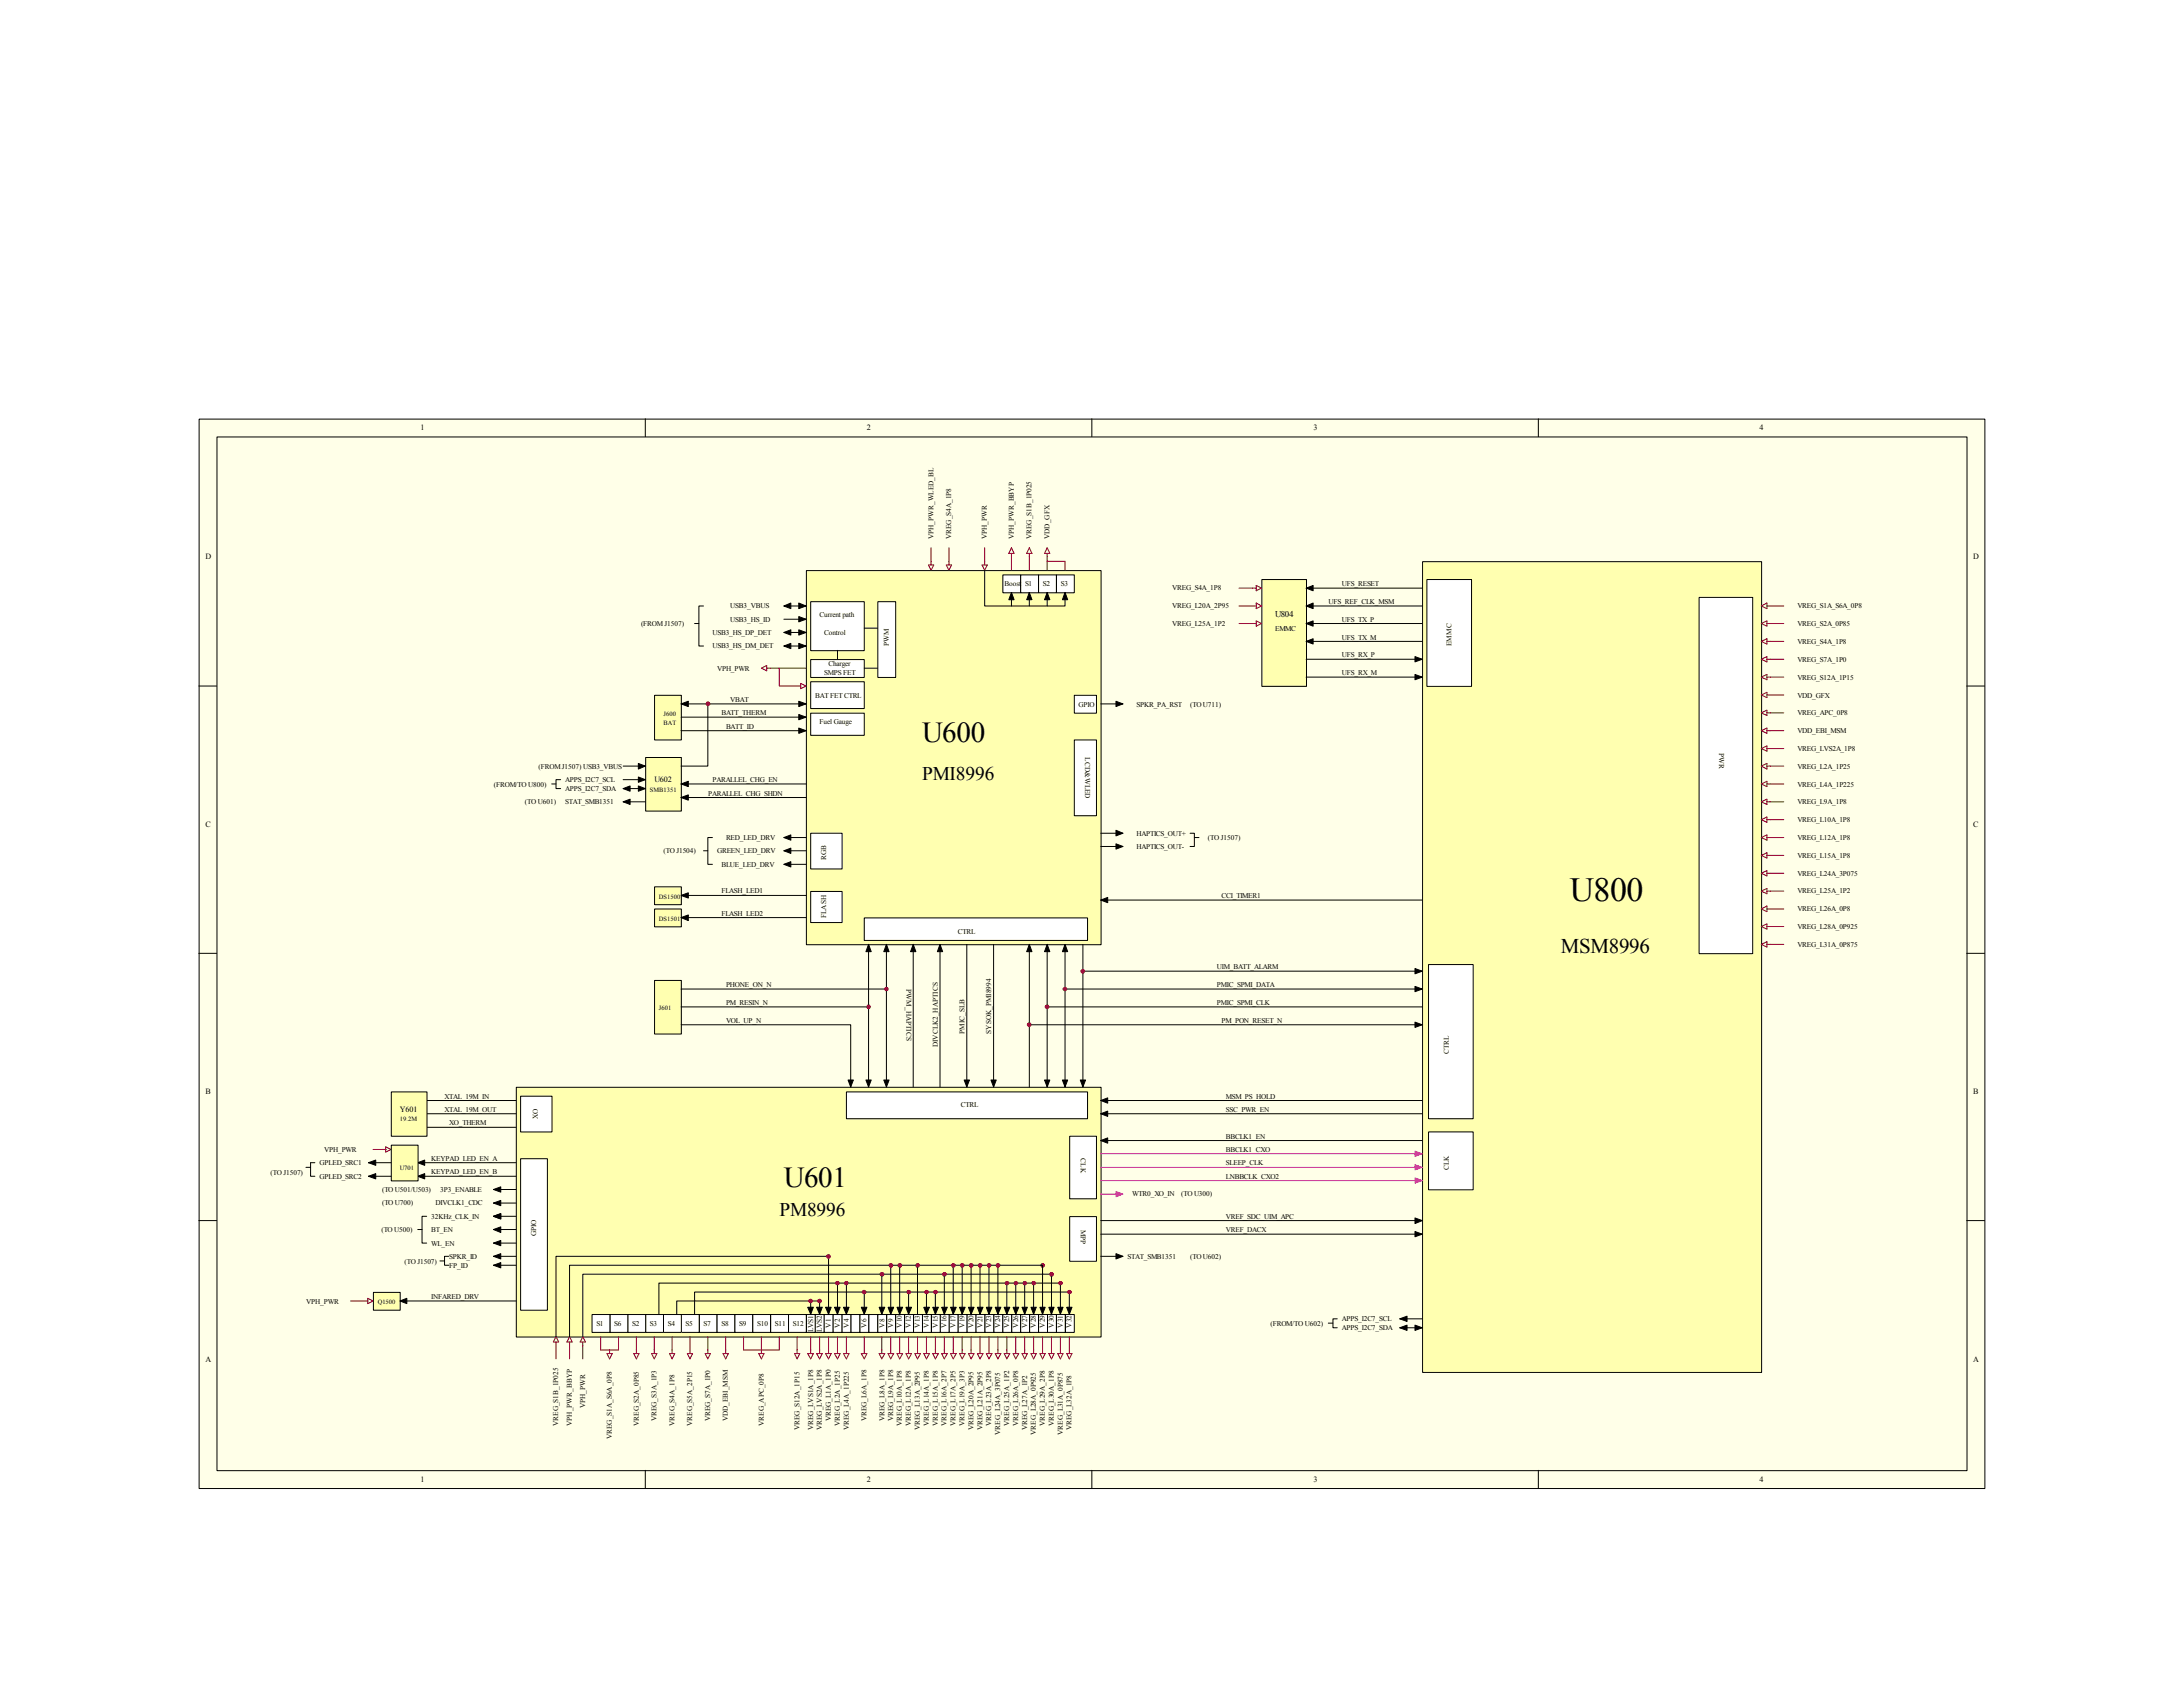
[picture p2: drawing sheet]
<svg xmlns="http://www.w3.org/2000/svg" width="279mm" height="216mm" viewBox="0 0 279 216" stroke-linecap="round" stroke-linejoin="round" font-family="sans-serif">
<defs><g id="words">
<text font-size="4.3" x="200.9" y="115.3">U800</text>
<g font-size="3.7">
<text x="118" y="94.9">U600</text>
<text x="100.3" y="151.9">U601</text>
</g>
<text font-size="2.7" x="199.8" y="122">MSM8996</text>
<g font-size="2.5">
<text x="118" y="99.8">PMI8996</text>
<text x="99.8" y="155.7">PM8996</text>
</g>
<text font-size="1.1" x="163.2" y="79">U804</text>
<g font-size="1">
<text x="53.8" y="55.1">1</text>
<text x="111" y="55.1">2</text>
<text x="168.1" y="55.1">3</text>
<text x="225.2" y="55.1">4</text>
<text x="26.3" y="71.6">D</text>
<text x="252.6" y="71.6">D</text>
<text x="83.8" y="100.1">U602</text>
<text x="26.3" y="105.8">C</text>
<text x="252.6" y="105.8">C</text>
<text x="26.3" y="140">B</text>
<text x="51.2" y="142.3">Y601</text>
<text x="252.6" y="140">B</text>
<text x="26.3" y="174.2">A</text>
<text x="252.6" y="174.2">A</text>
<text x="53.8" y="189.7">1</text>
<text x="111" y="189.7">2</text>
<text x="168.1" y="189.7">3</text>
<text x="225.2" y="189.7">4</text>
</g>
<g font-size=".9">
<text x="119.5" y="69" transform="rotate(-90 119.5 69)">VPH_PWR_WLED_BL</text>
<text x="121.8" y="69" transform="rotate(-90 121.8 69)">VREG_S4A_1P8</text>
<text x="126.3" y="69" transform="rotate(-90 126.3 69)">VPH_PWR</text>
<text x="129.8" y="69" transform="rotate(-90 129.8 69)">VPH_PWR_BBYP</text>
<text x="132" y="69" transform="rotate(-90 132 69)">VREG_S1B_1P025</text>
<text x="134.3" y="69" transform="rotate(-90 134.3 69)">VDD_GFX</text>
<text x="93.5" y="77.9">USB3_VBUS</text>
<text x="128.6" y="75">Boost</text>
<text x="131.2" y="75">S1</text>
<text x="133.5" y="75">S2</text>
<text x="135.8" y="75">S3</text>
<text x="150" y="75.6">VREG_S4A_1P8</text>
<text x="150" y="77.9">VREG_L20A_2P95</text>
<text x="170.1" y="77.3">UFS_REF_CLK_MSM</text>
<text x="171.7" y="75">UFS_RESET</text>
<text x="230" y="77.9">VREG_S1A_S6A_0P8</text>
<text x="82" y="80.1">(FROM J1507)</text>
<text x="91.2" y="81.3">USB3_HS_DP_DET</text>
<text x="91.2" y="83">USB3_HS_DM_DET</text>
<text x="93.5" y="79.6">USB3_HS_ID</text>
<text x="104.9" y="79">Current path</text>
<text x="105.5" y="81.3">Control</text>
<text x="113.7" y="82.7" transform="rotate(-90 113.7 82.7)">PWM</text>
<text x="150" y="80.1">VREG_L25A_1P2</text>
<text x="163.2" y="80.7">EMMC</text>
<text x="171.7" y="79.6">UFS_TX_P</text>
<text x="171.7" y="81.9">UFS_TX_M</text>
<text x="185.8" y="82.7" transform="rotate(-90 185.8 82.7)">EMMC</text>
<text x="230" y="80.1">VREG_S2A_0P85</text>
<text x="230" y="82.4">VREG_S4A_1P8</text>
<text x="91.8" y="85.9">VPH_PWR</text>
<text x="93.5" y="89.8">VBAT</text>
<text x="104.4" y="89.3">BAT FET CTRL</text>
<text x="105.5" y="86.4">SMPS FET</text>
<text x="106" y="85.3">Charger</text>
<text x="171.7" y="84.1">UFS_RX_P</text>
<text x="171.7" y="86.4">UFS_RX_M</text>
<text x="230" y="84.7">VREG_S7A_1P0</text>
<text x="230" y="89.3">VDD_GFX</text>
<text x="230" y="87">VREG_S12A_1P15</text>
<text x="92.3" y="91.6">BATT_THERM</text>
<text x="92.9" y="93.3">BATT_ID</text>
<text x="104.9" y="92.7">Fuel Gauge</text>
<text x="138" y="90.4">GPIO</text>
<text x="145.5" y="90.4">SPKR_PA_RST</text>
<text x="152.3" y="90.4">(TO U711)</text>
<text x="230" y="91.6">VREG_APC_0P8</text>
<text x="230" y="93.8">VDD_EBI_MSM</text>
<text x="63.2" y="100.7">(FROM/TO U800)</text>
<text x="68.9" y="98.4">(FROM J1507) USB3_VBUS</text>
<text x="72.3" y="100.1">APPS_I2C7_SCL</text>
<text x="72.3" y="101.3">APPS_I2C7_SDA</text>
<text x="90.6" y="101.8">PARALLEL_CHG_SHDN</text>
<text x="91.2" y="100.1">PARALLEL_CHG_EN</text>
<text x="138.9" y="96.9" transform="rotate(90 138.9 96.9)">LCD&amp;WLED</text>
<text x="220" y="96.4" transform="rotate(90 220 96.4)">PWR</text>
<text x="230" y="98.4">VREG_L2A_1P25</text>
<text x="230" y="100.7">VREG_L4A_1P225</text>
<text x="230" y="96.1">VREG_LVS2A_1P8</text>
<text x="67.2" y="103">(TO U601)</text>
<text x="72.3" y="103">STAT_SMB1351</text>
<text x="92.9" y="107.5">RED_LED_DRV</text>
<text x="145.5" y="106.9">HAPTICS_OUT+</text>
<text x="154.6" y="107.5">(TO J1507)</text>
<text x="230" y="103">VREG_L9A_1P8</text>
<text x="230" y="105.2">VREG_L10A_1P8</text>
<text x="230" y="107.5">VREG_L12A_1P8</text>
<text x="84.9" y="109.2">(TO J1504)</text>
<text x="91.8" y="109.2">GREEN_LED_DRV</text>
<text x="92.3" y="111">BLUE_LED_DRV</text>
<text x="105.7" y="110.1" transform="rotate(-90 105.7 110.1)">RGB</text>
<text x="145.5" y="108.7">HAPTICS_OUT-</text>
<text x="230" y="109.8">VREG_L15A_1P8</text>
<text x="230" y="112.1">VREG_L24A_3P075</text>
<text x="92.3" y="114.3">FLASH_LED1</text>
<text x="92.3" y="117.2">FLASH_LED2</text>
<text x="105.7" y="117.5" transform="rotate(-90 105.7 117.5)">FLASH</text>
<text x="122.6" y="119.5">CTRL</text>
<text x="156.3" y="114.9">CCI_TIMER1</text>
<text x="230" y="114.3">VREG_L25A_1P2</text>
<text x="230" y="116.6">VREG_L26A_0P8</text>
<text x="230" y="118.9">VREG_L28A_0P925</text>
<text x="155.7" y="124">UIM_BATT_ALARM</text>
<text x="230" y="121.2">VREG_L31A_0P875</text>
<text x="92.9" y="126.3">PHONE_ON_N</text>
<text x="92.9" y="128.6">PM_RESIN_N</text>
<text x="92.9" y="130.9">VOL_UP_N</text>
<text x="116" y="126.6" transform="rotate(90 116 126.6)">PWM_HAPTICS</text>
<text x="155.7" y="128.6">PMIC_SPMI_CLK</text>
<text x="155.7" y="126.3">PMIC_SPMI_DATA</text>
<text x="156.3" y="130.9">PM_PON_RESET_N</text>
<text x="120" y="134" transform="rotate(-90 120 134)">DIVCLK2_HAPTICS</text>
<text x="123.4" y="132.3" transform="rotate(-90 123.4 132.3)">PMIC_SLB</text>
<text x="126.9" y="132.3" transform="rotate(-90 126.9 132.3)">SYSOK_PMI8994</text>
<text x="185.4" y="134.9" transform="rotate(-90 185.4 134.9)">CTRL</text>
<text x="56.9" y="140.6">XTAL_19M_IN</text>
<text x="56.9" y="142.3">XTAL_19M_OUT</text>
<text x="68.8" y="143.3" transform="rotate(-90 68.8 143.3)">XO</text>
<text x="123" y="141.7">CTRL</text>
<text x="156.9" y="140.6">MSM_PS_HOLD</text>
<text x="156.9" y="142.3">SSC_PWR_EN</text>
<text x="40.9" y="149.1">GPLED_SRC1</text>
<text x="41.5" y="147.4">VPH_PWR</text>
<text x="55.2" y="148.6">KEYPAD_LED_EN_A</text>
<text x="57.5" y="144">XO_THERM</text>
<text x="138.3" y="148.3" transform="rotate(90 138.3 148.3)">CLK</text>
<text x="156.9" y="145.7">BBCLK1_EN</text>
<text x="156.9" y="147.4">BBCLK1_CXO</text>
<text x="156.9" y="149.1">SLEEP_CLK</text>
<text x="185.4" y="149.7" transform="rotate(-90 185.4 149.7)">CLK</text>
<text x="34.6" y="150.4">(TO J1507)</text>
<text x="40.9" y="150.8">GPLED_SRC2</text>
<text x="48.9" y="152.6">(TO U501/U503)</text>
<text x="48.9" y="154.3">(TO U700)</text>
<text x="55.2" y="156">32KHz_CLK_IN</text>
<text x="55.2" y="150.3">KEYPAD_LED_EN_B</text>
<text x="55.8" y="154.3">DIVCLK1_CDC</text>
<text x="56.3" y="152.6">3P3_ENABLE</text>
<text x="144.9" y="153.1">WTR0_XO_IN</text>
<text x="151.2" y="153.1">(TO U300)</text>
<text x="156.9" y="150.8">LNBBCLK_CXO2</text>
<text x="156.9" y="156">VREF_SDC_UIM_APC</text>
<text x="48.8" y="157.7">(TO U500)</text>
<text x="51.8" y="161.8">(TO J1507)</text>
<text x="55.2" y="157.7">BT_EN</text>
<text x="55.2" y="159.4">WL_EN</text>
<text x="57.5" y="161.1">SPKR_ID</text>
<text x="68.6" y="158.2" transform="rotate(-90 68.6 158.2)">GPIO</text>
<text x="138.3" y="157.4" transform="rotate(90 138.3 157.4)">MPP</text>
<text x="144.3" y="161.1">STAT_SMB1351</text>
<text x="152.3" y="161.1">(TO U602)</text>
<text x="156.9" y="157.7">VREF_DACX</text>
<text x="39.2" y="166.8">VPH_PWR</text>
<text x="55.2" y="166.2">INFARED_DRV</text>
<text x="57.5" y="162.3">FP_ID</text>
<text x="76.3" y="169.7">S1</text>
<text x="78.6" y="169.7">S6</text>
<text x="80.9" y="169.7">S2</text>
<text x="83.2" y="169.7">S3</text>
<text x="85.5" y="169.7">S4</text>
<text x="87.8" y="169.7">S5</text>
<text x="90" y="169.7">S7</text>
<text x="92.3" y="169.7">S8</text>
<text x="94.6" y="169.7">S9</text>
<text x="96.9" y="169.7">S10</text>
<text x="99.2" y="169.7">S11</text>
<text x="101.5" y="169.7">S12</text>
<text x="104.1" y="170.5" transform="rotate(-90 104.1 170.5)">LVS1</text>
<text x="105.2" y="170.5" transform="rotate(-90 105.2 170.5)">LVS2</text>
<text x="106.3" y="169.9" transform="rotate(-90 106.3 169.9)">V1</text>
<text x="107.5" y="169.9" transform="rotate(-90 107.5 169.9)">V2</text>
<text x="108.6" y="169.9" transform="rotate(-90 108.6 169.9)">V4</text>
<text x="110.9" y="169.9" transform="rotate(-90 110.9 169.9)">V6</text>
<text x="113.2" y="169.9" transform="rotate(-90 113.2 169.9)">V8</text>
<text x="114.3" y="169.9" transform="rotate(-90 114.3 169.9)">V9</text>
<text x="115.4" y="169.9" transform="rotate(-90 115.4 169.9)">V10</text>
<text x="116.6" y="169.9" transform="rotate(-90 116.6 169.9)">V12</text>
<text x="117.7" y="169.9" transform="rotate(-90 117.7 169.9)">V13</text>
<text x="118.9" y="169.9" transform="rotate(-90 118.9 169.9)">V14</text>
<text x="120" y="169.9" transform="rotate(-90 120 169.9)">V15</text>
<text x="121.2" y="169.9" transform="rotate(-90 121.2 169.9)">V16</text>
<text x="122.3" y="169.9" transform="rotate(-90 122.3 169.9)">V17</text>
<text x="123.4" y="169.9" transform="rotate(-90 123.4 169.9)">V19</text>
<text x="124.6" y="169.9" transform="rotate(-90 124.6 169.9)">V20</text>
<text x="125.7" y="169.9" transform="rotate(-90 125.7 169.9)">V21</text>
<text x="126.9" y="169.9" transform="rotate(-90 126.9 169.9)">V23</text>
<text x="128" y="169.9" transform="rotate(-90 128 169.9)">V24</text>
<text x="129.2" y="169.9" transform="rotate(-90 129.2 169.9)">V25</text>
<text x="130.3" y="169.9" transform="rotate(-90 130.3 169.9)">V26</text>
<text x="131.4" y="169.9" transform="rotate(-90 131.4 169.9)">V27</text>
<text x="132.6" y="169.9" transform="rotate(-90 132.6 169.9)">V28</text>
<text x="133.7" y="169.9" transform="rotate(-90 133.7 169.9)">V29</text>
<text x="134.9" y="169.9" transform="rotate(-90 134.9 169.9)">V30</text>
<text x="136" y="169.9" transform="rotate(-90 136 169.9)">V31</text>
<text x="137.2" y="169.9" transform="rotate(-90 137.2 169.9)">V32</text>
<text x="162.6" y="169.7">(FROM/TO U602)</text>
<text x="171.7" y="169.1">APPS_I2C7_SCL</text>
<text x="171.7" y="170.2">APPS_I2C7_SDA</text>
<text x="71.5" y="182.5" transform="rotate(-90 71.5 182.5)">VREG_S1B_1P025</text>
<text x="73.2" y="182.5" transform="rotate(-90 73.2 182.5)">VPH_PWR_BBYP</text>
<text x="74.9" y="180.2" transform="rotate(-90 74.9 180.2)">VPH_PWR</text>
<text x="78.3" y="184.2" transform="rotate(-90 78.3 184.2)">VREG_S1A_S6A_0P8</text>
<text x="81.7" y="182.5" transform="rotate(-90 81.7 182.5)">VREG_S2A_0P85</text>
<text x="84" y="181.9" transform="rotate(-90 84 181.9)">VREG_S3A_1P3</text>
<text x="86.3" y="182.5" transform="rotate(-90 86.3 182.5)">VREG_S4A_1P8</text>
<text x="88.6" y="182.5" transform="rotate(-90 88.6 182.5)">VREG_S5A_2P15</text>
<text x="90.9" y="181.9" transform="rotate(-90 90.9 181.9)">VREG_S7A_1P0</text>
<text x="93.2" y="181.9" transform="rotate(-90 93.2 181.9)">VDD_EBI_MSM</text>
<text x="97.7" y="182.5" transform="rotate(-90 97.7 182.5)">VREG_APC_0P8</text>
<text x="102.3" y="183" transform="rotate(-90 102.3 183)">VREG_S12A_1P15</text>
<text x="104.1" y="183" transform="rotate(-90 104.1 183)">VREG_LVS1A_1P8</text>
<text x="105.2" y="183" transform="rotate(-90 105.2 183)">VREG_LVS2A_1P8</text>
<text x="106.3" y="181.9" transform="rotate(-90 106.3 181.9)">VREG_L1A_1P0</text>
<text x="107.5" y="182.5" transform="rotate(-90 107.5 182.5)">VREG_L2A_1P25</text>
<text x="108.6" y="183" transform="rotate(-90 108.6 183)">VREG_L4A_1P225</text>
<text x="110.9" y="181.9" transform="rotate(-90 110.9 181.9)">VREG_L6A_1P8</text>
<text x="113.2" y="181.9" transform="rotate(-90 113.2 181.9)">VREG_L8A_1P8</text>
<text x="114.3" y="181.9" transform="rotate(-90 114.3 181.9)">VREG_L9A_1P8</text>
<text x="115.4" y="182.5" transform="rotate(-90 115.4 182.5)">VREG_L10A_1P8</text>
<text x="116.6" y="182.5" transform="rotate(-90 116.6 182.5)">VREG_L12A_1P8</text>
<text x="117.7" y="183" transform="rotate(-90 117.7 183)">VREG_L13A_2P95</text>
<text x="118.9" y="182.5" transform="rotate(-90 118.9 182.5)">VREG_L14A_1P8</text>
<text x="120" y="182.5" transform="rotate(-90 120 182.5)">VREG_L15A_1P8</text>
<text x="121.2" y="182.5" transform="rotate(-90 121.2 182.5)">VREG_L16A_2P7</text>
<text x="122.3" y="182.5" transform="rotate(-90 122.3 182.5)">VREG_L17A_2P5</text>
<text x="123.4" y="182.5" transform="rotate(-90 123.4 182.5)">VREG_L19A_3P3</text>
<text x="124.6" y="183" transform="rotate(-90 124.6 183)">VREG_L20A_2P95</text>
<text x="125.7" y="183" transform="rotate(-90 125.7 183)">VREG_L21A_2P95</text>
<text x="126.9" y="182.5" transform="rotate(-90 126.9 182.5)">VREG_L23A_2P8</text>
<text x="128" y="183.6" transform="rotate(-90 128 183.6)">VREG_L24A_3P075</text>
<text x="129.2" y="182.5" transform="rotate(-90 129.2 182.5)">VREG_L25A_1P2</text>
<text x="130.3" y="182.5" transform="rotate(-90 130.3 182.5)">VREG_L26A_0P8</text>
<text x="131.4" y="183" transform="rotate(-90 131.4 183)">VREG_L27A_1P2</text>
<text x="132.6" y="183.6" transform="rotate(-90 132.6 183.6)">VREG_L28A_0P925</text>
<text x="133.7" y="182.5" transform="rotate(-90 133.7 182.5)">VREG_L29A_2P8</text>
<text x="134.9" y="182.5" transform="rotate(-90 134.9 182.5)">VREG_L30A_1P8</text>
<text x="136" y="183.6" transform="rotate(-90 136 183.6)">VREG_L31A_0P875</text>
<text x="137.2" y="183" transform="rotate(-90 137.2 183)">VREG_L32A_1P8</text>
</g>
<g font-size=".8">
<text x="84.9" y="91.6">J600</text>
<text x="84.9" y="92.8">BAT</text>
<text x="83.2" y="101.3">SMB1351</text>
<text x="84.3" y="115">DS1500</text>
<text x="84.3" y="117.9">DS1501</text>
<text x="84.3" y="129.2">J601</text>
<text x="51.2" y="143.5">19.2M</text>
<text x="51.2" y="149.8">U701</text>
<text x="48.3" y="166.9">Q1500</text>
</g>
</g></defs>
<path d="M25.5 53.6h228.5v136.9h-228.5z" fill="#ffffe8"/>
<g fill="none" stroke="#000" stroke-width=".13">
<path d="M25.5 53.6h228.5v136.9h-228.5zM27.8 55.9h224v132.3h-224zM82.6 53.6v2.3M139.7 53.6v2.3M196.9 53.6v2.3M25.4 87.8h2.3M251.7 87.8h2.3M25.4 122h2.3M251.7 122h2.3M25.4 156.2h2.3M251.7 156.2h2.3M82.6 188.2v2.3"/>
<path d="M139.7 188.2v2.3M196.9 188.2v2.3"/>
</g>
<path d="M103.3 73.1h37.6v47.8h-37.6z" fill="#ffffb0"/>
<path d="M103.2 73h37.7v47.9h-37.7z" fill="none" stroke="#000" stroke-width=".13"/>
<path d="M66.1 139.2h74.8v31.9h-74.8z" fill="#ffffb0"/>
<path d="M66.1 139.1h74.8v32h-74.8zM140.9 146h41.1M140.9 140.8h41.1M140.9 160.8h2.8" fill="none" stroke="#000" stroke-width=".13"/>
<path d="M140.9 147.7h41.1M140.9 149.4h41.1" fill="none" stroke="#f0f" stroke-width=".13"/>
<path d="M48.9 147.1h.5M49.4 146.8l.6 .3-.6 .3z" fill="none" stroke="#800000" stroke-width=".13"/>
<path d="M89.5 168.3h2.3v2.2h-2.3z" fill="#fff"/>
<path d="M89.5 168.2h2.3v2.3h-2.3z" fill="none" stroke="#000" stroke-width=".13"/>
<path d="M91.8 168.3h2.3v2.2h-2.3z" fill="#fff"/>
<path d="M91.8 168.2h2.3v2.3h-2.3z" fill="none" stroke="#000" stroke-width=".13"/>
<path d="M94.1 168.3h2.3v2.2h-2.3z" fill="#fff"/>
<path d="M94.1 168.2h2.3v2.3h-2.3z" fill="none" stroke="#000" stroke-width=".13"/>
<path d="M96.4 168.3h2.2v2.2h-2.2z" fill="#fff"/>
<path d="M96.4 168.2h2.2v2.3h-2.2z" fill="none" stroke="#000" stroke-width=".13"/>
<path d="M98.7 168.3h2.2v2.2h-2.2z" fill="#fff"/>
<path d="M98.6 168.2h2.3v2.3h-2.3z" fill="none" stroke="#000" stroke-width=".13"/>
<path d="M101 168.3h2.2v2.2h-2.2z" fill="#fff"/>
<path d="M100.9 168.2h2.3v2.3h-2.3z" fill="none" stroke="#000" stroke-width=".13"/>
<path d="M103.3 168.3h1.1v2.2h-1.1z" fill="#fff"/>
<path d="M103.2 168.2h1.2v2.3h-1.2z" fill="none" stroke="#000" stroke-width=".13"/>
<path d="M104.4 168.3h1.1v2.2h-1.1z" fill="#fff"/>
<path d="M104.4 168.2h1.1v2.3h-1.1z" fill="none" stroke="#000" stroke-width=".13"/>
<path d="M105.5 168.3h1.1v2.2h-1.1z" fill="#fff"/>
<path d="M105.5 168.2h1.1v2.3h-1.1z" fill="none" stroke="#000" stroke-width=".13"/>
<path d="M106.7 168.3h1.1v2.2h-1.1z" fill="#fff"/>
<path d="M106.6 168.2h1.2v2.3h-1.2z" fill="none" stroke="#000" stroke-width=".13"/>
<path d="M107.8 168.3h1.1v2.2h-1.1z" fill="#fff"/>
<path d="M107.8 168.2h1.1v2.3h-1.1z" fill="none" stroke="#000" stroke-width=".13"/>
<path d="M109 168.3h1.1v2.2h-1.1z" fill="#fff"/>
<path d="M108.9 168.2h1.2v2.3h-1.2z" fill="none" stroke="#000" stroke-width=".13"/>
<path d="M110.1 168.3h1.1v2.2h-1.1z" fill="#fff"/>
<path d="M110.1 168.2h1.1v2.3h-1.1z" fill="none" stroke="#000" stroke-width=".13"/>
<path d="M111.3 168.3h1.1v2.2h-1.1z" fill="#fff"/>
<path d="M111.2 168.2h1.2v2.3h-1.2z" fill="none" stroke="#000" stroke-width=".13"/>
<path d="M112.4 168.3h1.1v2.2h-1.1z" fill="#fff"/>
<path d="M112.4 168.2h1.1v2.3h-1.1z" fill="none" stroke="#000" stroke-width=".13"/>
<path d="M113.5 168.3h1.1v2.2h-1.1z" fill="#fff"/>
<path d="M113.5 168.2h1.1v2.3h-1.1z" fill="none" stroke="#000" stroke-width=".13"/>
<path d="M114.7 168.3h1.1v2.2h-1.1z" fill="#fff"/>
<path d="M114.6 168.2h1.2v2.3h-1.2z" fill="none" stroke="#000" stroke-width=".13"/>
<path d="M115.8 168.3h1.1v2.2h-1.1z" fill="#fff"/>
<path d="M115.8 168.2h1.1v2.3h-1.1z" fill="none" stroke="#000" stroke-width=".13"/>
<path d="M117 168.3h1.1v2.2h-1.1z" fill="#fff"/>
<path d="M116.9 168.2h1.2v2.3h-1.2z" fill="none" stroke="#000" stroke-width=".13"/>
<path d="M118.1 168.3h1.1v2.2h-1.1z" fill="#fff"/>
<path d="M118.1 168.2h1.1v2.3h-1.1z" fill="none" stroke="#000" stroke-width=".13"/>
<path d="M119.3 168.3h1.1v2.2h-1.1z" fill="#fff"/>
<path d="M119.2 168.2h1.2v2.3h-1.2z" fill="none" stroke="#000" stroke-width=".13"/>
<path d="M120.4 168.3h1.1v2.2h-1.1z" fill="#fff"/>
<path d="M120.4 168.2h1.1v2.3h-1.1z" fill="none" stroke="#000" stroke-width=".13"/>
<path d="M121.5 168.3h1.1v2.2h-1.1z" fill="#fff"/>
<path d="M121.5 168.2h1.1v2.3h-1.1z" fill="none" stroke="#000" stroke-width=".13"/>
<path d="M122.7 168.3h1.1v2.2h-1.1z" fill="#fff"/>
<path d="M122.6 168.2h1.2v2.3h-1.2z" fill="none" stroke="#000" stroke-width=".13"/>
<path d="M123.8 168.3h1.1v2.2h-1.1z" fill="#fff"/>
<path d="M123.8 168.2h1.1v2.3h-1.1z" fill="none" stroke="#000" stroke-width=".13"/>
<path d="M125 168.3h1.1v2.2h-1.1z" fill="#fff"/>
<path d="M124.9 168.2h1.2v2.3h-1.2z" fill="none" stroke="#000" stroke-width=".13"/>
<path d="M126.1 168.3h1.1v2.2h-1.1z" fill="#fff"/>
<path d="M126.1 168.2h1.1v2.3h-1.1z" fill="none" stroke="#000" stroke-width=".13"/>
<path d="M127.3 168.3h1.1v2.2h-1.1z" fill="#fff"/>
<path d="M127.2 168.2h1.2v2.3h-1.2z" fill="none" stroke="#000" stroke-width=".13"/>
<path d="M128.4 168.3h1.1v2.2h-1.1z" fill="#fff"/>
<path d="M120.3 120.9v18.2M123.7 120.9v18.2M127.2 120.9v18.2M131.7 120.9v18.2M131.7 131.1h50.3M54.6 140.8h11.4M54.6 142.5h11.4M54.6 144.3h11.4M128.4 168.2h1.1v2.3h-1.1z" fill="none" stroke="#000" stroke-width=".13"/>
<g fill="none" stroke="#800000" stroke-width=".13">
<path d="M47.8 147.1h1.6M90.3 173.2h.6l-.3 .7zM90.6 171.1v2.1M95.2 171.1v1.7M97.1 173.2h.7l-.3 .7zM97.5 171.1v2.1M99.7 171.1v1.7M101.7 173.2h.7l-.4 .7zM102 171.1v2.1M103.4 173.2h.7l-.3 .7zM103.8 171.1v2.1M104.5 173.2h.7l-.3 .7z"/>
<path d="M104.9 171.1v2.1M105.7 173.2h.7l-.4 .7zM106 171.1v2.1M106.8 173.2h.7l-.3 .7zM107.2 171.1v2.1M107.9 173.2h.8l-.4 .7zM108.3 171.1v2.1M110.2 173.2h.8l-.4 .7zM110.6 171.1v2.1M112.5 173.2h.7l-.3 .7zM112.9 171.1v2.1M113.7 173.2h.7l-.4 .7z"/>
<path d="M114 171.1v2.1M114.8 173.2h.7l-.4 .7zM115.1 171.1v2.1M116 173.2h.7l-.4 .7zM116.3 171.1v2.1M117.1 173.2h.7l-.4 .7zM117.4 171.1v2.1M118.2 173.2h.8l-.4 .7zM118.6 171.1v2.1M119.4 173.2h.7l-.4 .7zM119.7 171.1v2.1M120.5 173.2h.7l-.3 .7z"/>
<path d="M120.9 171.1v2.1M121.7 173.2h.7l-.4 .7zM122 171.1v2.1M122.8 173.2h.7l-.4 .7zM123.1 171.1v2.1M124 173.2h.7l-.4 .7zM124.3 171.1v2.1M125.1 173.2h.7l-.4 .7zM125.4 171.1v2.1M126.2 173.2h.8l-.4 .7zM126.6 171.1v2.1M127.4 173.2h.7l-.4 .7z"/>
<path d="M127.7 171.1v2.1M128.5 173.2h.7l-.3 .7zM128.9 171.1v2.1"/>
</g>
<path d="M50.1 139.8h4.6v5.6h-4.6z" fill="#ffffb0"/>
<path d="M50.1 139.7h4.6v5.7h-4.6z" fill="none" stroke="#000" stroke-width=".13"/>
<path d="M182.1 71.9h43.4v103.7h-43.4z" fill="#ffffb0"/>
<path d="M182.1 71.9h43.4v103.7h-43.4zM120.3 120.9l.3 .9h-.6zM123.4 138.2h.7l-.4 .9zM126.8 138.2h.7l-.3 .9zM133.7 138.2h.7l-.4 .9zM181.1 130.8l.9 .3-.9 .4zM140.9 156.2h41.1M140.9 157.9h41.1M140.9 140.8l.9-.3v.7zM140.9 146l.9-.4v.7zM181.1 155.9l.9 .3-.9 .4zM181.1 157.6l.9 .3-.9 .4z" fill="none" stroke="#000" stroke-width=".13"/>
<g fill="none" stroke="#800000" stroke-width=".13">
<path d="M225.4 77.6l.7-.4v.7zM225.4 79.8l.7-.3v.6zM226.1 77.6h2.2M226.1 79.8h2.2M225.4 82.1l.7-.4v.7zM225.4 84.4l.7-.4v.7zM225.4 86.7l.7-.4v.7zM225.4 88.9l.7-.3v.7zM225.4 91.2l.7-.3v.7zM225.4 93.5l.7-.3v.7zM225.4 95.8l.7-.3v.6zM225.4 98l.7-.3v.7z"/>
<path d="M226.1 82.1h2.2M226.1 84.4h2.2M226.1 86.7h2.2M226.1 88.9h2.2M226.1 91.2h2.2M226.1 93.5h2.2M226.1 95.8h2.2M226.1 98h2.2M225.4 100.3l.7-.3v.7zM225.4 102.6l.7-.3v.7zM225.4 104.9l.7-.3v.6zM225.4 107.2l.7-.4v.7z"/>
<path d="M225.4 109.5l.7-.4v.7zM225.4 111.8l.7-.4v.7zM226.1 100.3h2.2M226.1 102.6h2.2M226.1 104.9h2.2M226.1 107.2h2.2M226.1 109.5h2.2M226.1 111.8h2.2"/>
</g>
<path d="M140.9 151.1h41.1" fill="none" stroke="#f0f" stroke-width=".13"/>
<path d="M120.3 120.9l.3 .9h-.6zM123.4 138.2h.7l-.4 .9zM126.8 138.2h.7l-.3 .9zM133.7 138.2h.7l-.4 .9zM181.1 130.8l.9 .3-.9 .4zM140.9 140.8l.9-.3v.7zM140.9 146l.9-.4v.7zM181.1 155.9l.9 .3-.9 .4zM181.1 157.6l.9 .3-.9 .4z" fill="#000"/>
<path d="M181.1 147.3l.9 .4-.9 .3z" fill="#f0f"/>
<path d="M181.1 147.3l.9 .4-.9 .3z" fill="none" stroke="#f0f" stroke-width=".13"/>
<path d="M181.1 149.1l.9 .3-.9 .3z" fill="#f0f"/>
<path d="M181.1 149.1l.9 .3-.9 .3z" fill="none" stroke="#f0f" stroke-width=".13"/>
<path d="M181.1 150.7l.9 .4-.9 .3z" fill="#f0f"/>
<path d="M181.1 150.7l.9 .4-.9 .3z" fill="none" stroke="#f0f" stroke-width=".13"/>
<path d="M217.5 76.5h6.8v45.5h-6.8z" fill="#fff"/>
<path d="M217.5 76.5h6.8v45.5h-6.8z" fill="none" stroke="#000" stroke-width=".13"/>
<path d="M182.9 144.9h5.7v7.4h-5.7z" fill="#fff"/>
<path d="M182.8 144.9h5.8v7.4h-5.8z" fill="none" stroke="#000" stroke-width=".13"/>
<path d="M182.9 123.5h5.7v19.7h-5.7z" fill="#fff"/>
<path d="M182.8 123.4h5.8v19.8h-5.8z" fill="none" stroke="#000" stroke-width=".13"/>
<path d="M108.4 139.8h30.8v3.4h-30.8z" fill="#fff"/>
<path d="M108.3 139.7h30.9v3.5h-30.9z" fill="none" stroke="#000" stroke-width=".13"/>
<path d="M136.9 145.5h3.4v7.9h-3.4z" fill="#fff"/>
<path d="M136.9 145.4h3.4v8h-3.4z" fill="none" stroke="#000" stroke-width=".13"/>
<path d="M66.7 148.3h3.4v19.4h-3.4z" fill="#fff"/>
<path d="M66.6 148.3h3.5v19.4h-3.5z" fill="none" stroke="#000" stroke-width=".13"/>
<path d="M136.9 155.7h3.4v5.7h-3.4z" fill="#fff"/>
<path d="M136.9 155.7h3.4v5.7h-3.4z" fill="none" stroke="#000" stroke-width=".13"/>
<path d="M66.7 140.3h4v4.6h-4z" fill="#fff"/>
<path d="M66.6 140.3h4.1v4.6h-4.1z" fill="none" stroke="#000" stroke-width=".13"/>
<path d="M83.8 89h3.4v5.7h-3.4z" fill="#ffffb0"/>
<g fill="none" stroke="#000" stroke-width=".13">
<path d="M88.9 79.8h.6M90 77.6h-.5v5.1h.5M100.3 77.6h2.9M100.3 79.2h2.9M83.8 89h3.4v5.7h-3.4zM87.2 90.1h16M87.2 91.8h16M87.2 93.5h16M100.3 80.9h2.9M100.3 82.7h2.9M87.2 114.6h16M100.3 107.2h2.9"/>
<path d="M100.3 108.9h2.9M100.3 110.6h2.9"/>
</g>
<path d="M83.8 113.5h3.4v2.3h-3.4z" fill="#ffffb0"/>
<path d="M83.8 113.5h3.4v2.3h-3.4z" fill="none" stroke="#000" stroke-width=".13"/>
<path d="M83.8 116.4h3.4v2.2h-3.4z" fill="#ffffb0"/>
<path d="M83.8 116.3h3.4v2.3h-3.4zM87.2 117.4h16" fill="none" stroke="#000" stroke-width=".13"/>
<path d="M98.6 85.5h4.6M99.7 85.5v2.3h2.3" fill="none" stroke="#800000" stroke-width=".13"/>
<path d="M103.8 87.3h6.8v3.4h-6.8z" fill="#fff"/>
<path d="M103.8 87.2h6.8v3.5h-6.8z" fill="none" stroke="#000" stroke-width=".13"/>
<path d="M103.8 84.5h6.8v2.2h-6.8z" fill="#fff"/>
<path d="M103.8 84.4h6.8v2.3h-6.8z" fill="none" stroke="#000" stroke-width=".13"/>
<path d="M103.8 77h6.8v6.3h-6.8z" fill="#fff"/>
<path d="M103.8 77h6.8v6.3h-6.8zM107.2 83.2v1.2" fill="none" stroke="#000" stroke-width=".13"/>
<path d="M112.4 77h2.2v9.7h-2.2z" fill="#fff"/>
<path d="M112.4 77h2.2v9.7h-2.2zM110.6 80.4h1.7M110.6 85.5h1.7" fill="none" stroke="#000" stroke-width=".13"/>
<path d="M103.8 91.3h6.8v2.8h-6.8z" fill="#fff"/>
<path d="M100.3 77.6l.9-.4v.7zM102.2 77.2l1 .4-1 .3zM102.2 78.9l1 .3-1 .4zM87.2 90.1l.9-.4v.7zM100.3 80.9l.9-.3v.7zM100.3 82.7l.9-.4v.7zM102.2 80.6l1 .3-1 .4zM102.2 82.3l1 .4-1 .3zM102.2 89.7l1 .4-1 .3zM102.2 91.4l1 .4-1 .3zM102.2 93.2l1 .3-1 .4zM103.8 91.3h6.8v2.8h-6.8z" fill="none" stroke="#000" stroke-width=".13"/>
<path d="M97.5 85.5l.6-.3v.7zM98.1 85.5h.5M102 87.8h.5M102.5 87.5l.7 .3-.7 .3z" fill="none" stroke="#800000" stroke-width=".13"/>
<path d="M100.3 77.6l.9-.4v.7zM102.2 77.2l1 .4-1 .3zM102.2 78.9l1 .3-1 .4zM87.2 90.1l.9-.4v.7zM100.3 80.9l.9-.3v.7zM100.3 82.7l.9-.4v.7zM102.2 80.6l1 .3-1 .4zM102.2 82.3l1 .4-1 .3zM102.2 89.7l1 .4-1 .3zM102.2 91.4l1 .4-1 .3zM102.2 93.2l1 .3-1 .4z" fill="#000"/>
<path d="M103.8 106.7h4v4.5h-4z" fill="#fff"/>
<path d="M103.8 106.6h4v4.6h-4z" fill="none" stroke="#000" stroke-width=".13"/>
<path d="M103.8 114.1h4v4h-4z" fill="#fff"/>
<path d="M103.8 114.1h4v4h-4z" fill="none" stroke="#000" stroke-width=".13"/>
<path d="M128.4 73.6h2.2v2.3h-2.2z" fill="#fff"/>
<path d="M128.4 73.6h2.2v2.3h-2.2z" fill="none" stroke="#000" stroke-width=".13"/>
<path d="M130.7 73.6h2.2v2.3h-2.2z" fill="#fff"/>
<path d="M130.6 73.6h2.3v2.3h-2.3z" fill="none" stroke="#000" stroke-width=".13"/>
<path d="M133 73.6h2.2v2.3h-2.2z" fill="#fff"/>
<path d="M132.9 73.6h2.3v2.3h-2.3z" fill="none" stroke="#000" stroke-width=".13"/>
<path d="M135.3 73.6h2.2v2.3h-2.2z" fill="#fff"/>
<g fill="none" stroke="#000" stroke-width=".13">
<path d="M126 73v4.6h10.3v-1.8M129.5 75.8v1.8M131.7 75.8v1.8M134 75.8v1.8M135.2 73.6h2.3v2.3h-2.3zM87.2 114.6l.9-.3v.6zM87.2 117.4l.9-.3v.7zM100.3 107.2l.9-.4v.7zM100.3 108.9l.9-.4v.7zM100.3 110.6l.9-.3v.7zM140.9 115.2h41.1M134 120.9v18.2"/>
<path d="M136.3 120.9v18.2M138.6 120.9v18.2"/>
</g>
<g fill="none" stroke="#800000" stroke-width=".13">
<path d="M118.8 72.3h.7l-.3 .7zM119.2 70.1v2.2M121.1 72.3h.7l-.3 .7zM121.5 70.1v2.2M125.7 72.3h.7l-.4 .7zM126 70.1v2.2M129.5 70.8v2.2M129.5 70.1l.3 .7h-.7zM131.7 70.8v2.2M131.7 70.1l.4 .7h-.7zM134 70.8v2.2M134 71.8h2.3v1.2"/>
<path d="M134 70.1l.4 .7h-.7z"/>
</g>
<path d="M87.2 114.6l.9-.3v.6zM87.2 117.4l.9-.3v.7zM100.3 107.2l.9-.4v.7zM100.3 108.9l.9-.4v.7zM100.3 110.6l.9-.3v.7z" fill="#000"/>
<path d="M137.5 94.7h2.8v9.7h-2.8z" fill="#fff"/>
<path d="M137.5 94.7h2.8v9.7h-2.8z" fill="none" stroke="#000" stroke-width=".13"/>
<path d="M83.8 125.5h3.4v6.8h-3.4z" fill="#ffffb0"/>
<path d="M83.8 125.5h3.4v6.8h-3.4zM87.2 131.1h21.7v8M87.2 128.9h24M87.2 126.6h26.3M111.2 120.9v18.2M113.5 120.9v18.2" fill="none" stroke="#000" stroke-width=".13"/>
<path d="M111 128.7l.2-.1 .1 .1v.3h-.3z" fill-rule="evenodd" fill="#800000"/>
<path d="M111 128.7l.2-.1 .1 .1v.3h-.3z" fill="none" stroke="#800000" stroke-width=".13"/>
<circle cx="113.5" cy="126.6" r=".21" fill="#800000"/>
<circle cx="113.5" cy="126.6" r=".21" fill="none" stroke="#800000" stroke-width=".13"/>
<path d="M108.5 138.2h.7l-.3 .9zM110.8 138.2h.7l-.3 .9zM111.2 120.9l.3 .9h-.7zM113.5 120.9l.3 .9h-.7zM113.1 138.2h.7l-.3 .9zM131.7 120.9l.4 .9h-.7zM134 120.9l.4 .9h-.7z" fill="#000"/>
<path d="M108.5 138.2h.7l-.3 .9zM110.8 138.2h.7l-.3 .9zM111.2 120.9l.3 .9h-.7zM113.1 138.2h.7l-.3 .9zM113.5 120.9l.3 .9h-.7zM131.7 120.9l.4 .9h-.7zM134 128.9h48M134 120.9l.4 .9h-.7zM136.3 126.6h45.7M138.6 124.3h43.4" fill="none" stroke="#000" stroke-width=".13"/>
<path d="M138.4 124.1h.4v.4h-.2h-.2l-.1-.2z" fill-rule="evenodd" fill="#800000"/>
<path d="M138.4 124.1h.4v.4h-.2h-.2l-.1-.2z" fill="none" stroke="#800000" stroke-width=".13"/>
<path d="M136.1 126.4h.4v.3h-.4v-.1z" fill-rule="evenodd" fill="#800000"/>
<path d="M136.1 126.4h.4v.3h-.4v-.1z" fill="none" stroke="#800000" stroke-width=".13"/>
<path d="M133.9 128.7l.1-.1 .2 .1v.3h-.3l-.1-.1z" fill-rule="evenodd" fill="#800000"/>
<path d="M133.9 128.7l.1-.1 .2 .1v.3h-.3l-.1-.1z" fill="none" stroke="#800000" stroke-width=".13"/>
<path d="M131.6 131l.1-.1 .2 .1v.3h-.3l-.1-.2z" fill-rule="evenodd" fill="#800000"/>
<path d="M131.6 131l.1-.1 .2 .1v.3h-.3l-.1-.2z" fill="none" stroke="#800000" stroke-width=".13"/>
<path d="M136.3 120.9l.4 .9h-.7zM136 138.2h.7l-.4 .9zM138.3 138.2h.6l-.3 .9zM181.1 124l.9 .3-.9 .3zM181.1 126.2l.9 .4-.9 .3z" fill="#000"/>
<path d="M136 138.2h.7l-.4 .9zM136.3 120.9l.4 .9h-.7zM138.3 138.2h.6l-.3 .9zM181.1 124l.9 .3-.9 .3zM181.1 126.2l.9 .4-.9 .3z" fill="none" stroke="#000" stroke-width=".13"/>
<path d="M110.7 117.5h28.5v2.9h-28.5z" fill="#fff"/>
<path d="M110.6 117.5h28.6v2.9h-28.6z" fill="none" stroke="#000" stroke-width=".13"/>
<path d="M140.9 152.8h2.8" fill="none" stroke="#f0f" stroke-width=".13"/>
<path d="M142.8 152.5l.9 .3-.9 .4z" fill="#f0f"/>
<path d="M142.8 152.5l.9 .3-.9 .4z" fill="none" stroke="#f0f" stroke-width=".13"/>
<path d="M116.9 120.9l.3 .9h-.7zM53.5 148.8l.9-.3v.6zM63.2 152.2l.9-.3v.7zM63.2 154l.9-.4v.7zM63.2 155.7l.9-.4v.7zM63.2 157.4l.9-.4v.7zM142.8 160.4l.9 .4-.9 .3z" fill="#000"/>
<g fill="none" stroke="#000" stroke-width=".13">
<path d="M116.9 120.9v18.2M116.9 120.9l.3 .9h-.7zM53.5 148.8l.9-.3v.6zM54 148.8h12M63.2 152.2h2.8M63.2 154h2.8M63.2 157.4h2.8M63.2 152.2l.9-.3v.7zM63.2 154l.9-.4v.7zM63.2 155.7l.9-.4v.7zM63.2 157.4l.9-.4v.7zM51.2 166.5h14.8"/>
<path d="M142.8 160.4l.9 .4-.9 .3z"/>
</g>
<path d="M47.8 165.4h3.4v2.3h-3.4z" fill="#ffffb0"/>
<path d="M47.8 165.4h3.4v2.3h-3.4zM51.2 166.5l.9-.3v.6z" fill="none" stroke="#000" stroke-width=".13"/>
<path d="M51.2 166.5l.9-.3v.6z" fill="#000"/>
<path d="M44.9 166.5h2.2M47.1 166.2l.7 .3-.7 .3z" fill="none" stroke="#800000" stroke-width=".13"/>
<path d="M87.2 168.3h2.3v2.2h-2.3z" fill="#fff"/>
<path d="M87.2 168.2h2.3v2.3h-2.3z" fill="none" stroke="#000" stroke-width=".13"/>
<path d="M85 168.3h2.2v2.2h-2.2z" fill="#fff"/>
<path d="M84.9 168.2h2.3v2.3h-2.3z" fill="none" stroke="#000" stroke-width=".13"/>
<path d="M82.7 168.3h2.2v2.2h-2.2z" fill="#fff"/>
<path d="M82.6 168.2h2.3v2.3h-2.3z" fill="none" stroke="#000" stroke-width=".13"/>
<path d="M80.4 168.3h2.2v2.2h-2.2z" fill="#fff"/>
<path d="M80.3 168.2h2.3v2.3h-2.3z" fill="none" stroke="#000" stroke-width=".13"/>
<path d="M78.1 168.3h2.2v2.2h-2.2z" fill="#fff"/>
<path d="M78.1 168.2h2.2v2.3h-2.2z" fill="none" stroke="#000" stroke-width=".13"/>
<path d="M75.8 168.3h2.3v2.2h-2.3z" fill="#fff"/>
<path d="M75.8 168.2h2.3v2.3h-2.3z" fill="none" stroke="#000" stroke-width=".13"/>
<path d="M129.5 168.3h1.1v2.2h-1.1z" fill="#fff"/>
<path d="M129.5 168.2h1.1v2.3h-1.1z" fill="none" stroke="#000" stroke-width=".13"/>
<path d="M130.7 168.3h1.1v2.2h-1.1z" fill="#fff"/>
<path d="M130.6 168.2h1.2v2.3h-1.2z" fill="none" stroke="#000" stroke-width=".13"/>
<path d="M131.8 168.3h1.1v2.2h-1.1z" fill="#fff"/>
<path d="M131.8 168.2h1.1v2.3h-1.1z" fill="none" stroke="#000" stroke-width=".13"/>
<path d="M133 168.3h1.1v2.2h-1.1z" fill="#fff"/>
<path d="M132.9 168.2h1.2v2.3h-1.2z" fill="none" stroke="#000" stroke-width=".13"/>
<path d="M134.1 168.3h1.1v2.2h-1.1z" fill="#fff"/>
<path d="M134.1 168.2h1.1v2.3h-1.1z" fill="none" stroke="#000" stroke-width=".13"/>
<path d="M135.3 168.3h1.1v2.2h-1.1z" fill="#fff"/>
<path d="M135.2 168.2h1.2v2.3h-1.2z" fill="none" stroke="#000" stroke-width=".13"/>
<path d="M136.4 168.3h1.1v2.2h-1.1z" fill="#fff"/>
<path d="M129.5 75.8l.3 1h-.7zM131.7 75.8l.4 1h-.7zM134 75.8l.4 1h-.7zM136.3 75.8l.4 1h-.7zM140.9 115.2l.9-.3v.6zM53.5 157.4h.5M54.6 155.7h-.6v3.4h.6M63.2 159.1h2.8M63.2 159.1l.9-.4v.7zM136.4 168.2h1.1v2.3h-1.1z" fill="none" stroke="#000" stroke-width=".13"/>
<g fill="none" stroke="#800000" stroke-width=".13">
<path d="M225.4 114l.7-.3v.7zM225.4 116.3l.7-.3v.7zM226.1 114h2.2M226.1 116.3h2.2M71.2 171.1l.3 .6h-.7zM71.2 171.7v2.2M72.9 171.1l.3 .6h-.6zM72.9 171.7v2.2M76.9 171.1v1.7h2.3v-1.7M77.7 173.2h.7l-.4 .7zM78 172.8v.4M81.1 173.2h.7l-.4 .7z"/>
<path d="M81.4 171.1v2.1M83.4 173.2h.7l-.4 .7zM83.7 171.1v2.1M85.7 173.2h.7l-.4 .7zM86 171.1v2.1M88 173.2h.6l-.3 .7zM88.3 171.1v2.1M95.2 172.8h4.5M129.7 173.2h.7l-.4 .7zM130 171.1v2.1M130.8 173.2h.7l-.4 .7zM131.1 171.1v2.1"/>
<path d="M132 173.2h.6l-.3 .7zM132.3 171.1v2.1M133.1 173.2h.7l-.4 .7zM133.4 171.1v2.1M134.2 173.2h.7l-.3 .7zM134.6 171.1v2.1M135.4 173.2h.7l-.4 .7zM135.7 171.1v2.1M136.5 173.2h.7l-.3 .7zM136.9 171.1v2.1"/>
</g>
<path d="M129.5 75.8l.3 1h-.7zM131.7 75.8l.4 1h-.7zM134 75.8l.4 1h-.7zM136.3 75.8l.4 1h-.7zM140.9 115.2l.9-.3v.6zM63.2 159.1l.9-.4v.7z" fill="#000"/>
<path d="M82.7 97h4.5v6.8h-4.5z" fill="#ffffb0"/>
<path d="M79.8 98h2.8M79.8 99.8h2.8M82.6 96.9h4.6v6.9h-4.6zM90.6 90.1v7.9h-3.4M79.8 100.9h2.8M79.8 102.6h2.8M87.2 100.3h16M87.2 102.1h16" fill="none" stroke="#000" stroke-width=".13"/>
<path d="M90.4 89.9l.2-.1 .2 .1v.2v.1h-.4z" fill-rule="evenodd" fill="#800000"/>
<path d="M90.4 89.9l.2-.1 .2 .1v.2v.1h-.4zM225.4 118.6l.7-.4v.7zM226.1 118.6h2.2M225.4 120.9l.7-.4v.7zM226.1 120.9h2.2" fill="none" stroke="#800000" stroke-width=".13"/>
<g fill="#000">
<path d="M81.7 97.7l.9 .3-.9 .4zM81.7 99.4l.9 .4-.9 .3zM142.8 89.7l.9 .4-.9 .3zM79.8 102.6l.8-.3v.7zM79.8 100.9l.8-.3v.7zM81.7 100.6l.9 .3-.9 .4zM87.2 100.3l.9-.3v.7zM87.2 102.1l.9-.4v.7zM140.9 142.5l.9-.3v.7zM63.2 160.8l.9-.4v.7zM179.2 168.8l.9-.4v.7zM179.2 169.9l.9-.3v.7z"/>
<path d="M181.1 169.6l.9 .3-.9 .4z"/>
</g>
<g fill="none" stroke="#000" stroke-width=".13">
<path d="M71.8 99.8h-.6v1.1h.6M81.7 97.7l.9 .3-.9 .4zM81.7 99.4l.9 .4-.9 .3zM140.9 90.1h2.8M142.8 89.7l.9 .4-.9 .3zM70.6 100.3h.6M79.8 102.6l.8-.3v.7zM79.8 100.9l.8-.3v.7zM81.7 100.6l.9 .3-.9 .4zM87.2 100.3l.9-.3v.7zM87.2 102.1l.9-.4v.7zM140.9 142.5h41.1"/>
<path d="M140.9 142.5l.9-.3v.7zM63.2 160.8h2.8M63.2 160.8l.9-.4v.7zM170 169.3h.6M171.2 168.8h-.6v1.1h.6M179.2 168.8h2.8M179.2 169.9h2.8M179.2 168.8l.9-.4v.7zM179.2 169.9l.9-.3v.7zM181.1 169.6l.9 .3-.9 .4z"/>
</g>
<path d="M161.5 74.2h5.7v13.6h-5.7z" fill="#ffffb0"/>
<path d="M161.5 74.2h5.7v13.6h-5.7zM167.2 75.3h14.8M167.2 77.6h14.8M167.2 79.8h14.8M167.2 75.3l.9-.4v.7zM167.2 79.8l.9-.3v.6zM167.2 77.6l.9-.4v.7zM167.2 82.1h14.8M167.2 82.1l.9-.4v.7z" fill="none" stroke="#000" stroke-width=".13"/>
<path d="M158.6 79.8h2.2M158.6 77.6h2.2M160.8 79.5l.7 .3-.7 .3zM160.8 77.2l.7 .4-.7 .3z" fill="none" stroke="#800000" stroke-width=".13"/>
<path d="M167.2 75.3l.9-.4v.7zM167.2 79.8l.9-.3v.6zM167.2 77.6l.9-.4v.7zM167.2 82.1l.9-.4v.7z" fill="#000"/>
<path d="M182.7 74.2h5.6v13.6h-5.6z" fill="#fff"/>
<g fill="none" stroke="#000" stroke-width=".13">
<path d="M182.6 74.2h5.7v13.6h-5.7zM167.2 84.4h14.8M167.2 86.7h14.8M181.1 84l.9 .4-.9 .3zM181.1 86.3l.9 .4-.9 .3zM88.9 168.2v-2.8h48v2.8M110.2 167.3h.8l-.4 .9zM110.6 165.4v2.8M116 167.3h.7l-.4 .9zM116.3 165.4v2.8M118.2 167.3h.8l-.4 .9zM118.6 165.4v2.8"/>
<path d="M119.4 167.3h.7l-.4 .9zM119.7 165.4v2.8M136.5 167.3h.7l-.3 .9z"/>
</g>
<path d="M158.6 75.3h2.2M160.8 74.9l.7 .4-.7 .3zM92.5 173.2h.7l-.3 .7zM92.9 171.1v2.1" fill="none" stroke="#800000" stroke-width=".13"/>
<path d="M181.1 84l.9 .4-.9 .3zM181.1 86.3l.9 .4-.9 .3zM110.2 167.3h.8l-.4 .9zM116 167.3h.7l-.4 .9zM118.2 167.3h.8l-.4 .9zM119.4 167.3h.7l-.4 .9zM136.5 167.3h.7l-.3 .9z" fill="#000"/>
<path d="M136.7 165.2h.3l.1 .2-.1 .1h-.3z" fill-rule="evenodd" fill="#800000"/>
<path d="M136.7 165.2h.3l.1 .2-.1 .1h-.3z" fill="none" stroke="#800000" stroke-width=".13"/>
<path d="M119.6 165.2h.3l.1 .2-.1 .1h-.3z" fill-rule="evenodd" fill="#800000"/>
<path d="M119.6 165.2h.3l.1 .2-.1 .1h-.3z" fill="none" stroke="#800000" stroke-width=".13"/>
<path d="M118.4 165.2h.4v.2v.1h-.4z" fill-rule="evenodd" fill="#800000"/>
<path d="M118.4 165.2h.4v.2v.1h-.4z" fill="none" stroke="#800000" stroke-width=".13"/>
<path d="M116.1 165.2h.4v.3h-.4z" fill-rule="evenodd" fill="#800000"/>
<path d="M116.1 165.2h.4v.3h-.4z" fill="none" stroke="#800000" stroke-width=".13"/>
<path d="M110.4 165.2h.4v.3h-.4z" fill-rule="evenodd" fill="#800000"/>
<path d="M110.4 165.2h.4v.3h-.4z" fill="none" stroke="#800000" stroke-width=".13"/>
<g fill="none" stroke="#000" stroke-width=".13">
<path d="M84.3 168.2v-4h51.4v4M106.8 167.3h.7l-.3 .9zM107.2 164.2v4M107.9 167.3h.8l-.4 .9zM108.3 164.2v4M128.5 167.3h.7l-.3 .9zM128.9 164.2v4M129.7 167.3h.7l-.4 .9zM130 164.2v4M130.8 167.3h.7l-.4 .9zM131.1 164.2v4M132 167.3h.6l-.3 .9z"/>
<path d="M132.3 164.2v4M135.4 167.3h.7l-.4 .9z"/>
</g>
<path d="M106.8 167.3h.7l-.3 .9zM107.9 167.3h.8l-.4 .9zM128.5 167.3h.7l-.3 .9zM129.7 167.3h.7l-.4 .9zM130.8 167.3h.7l-.4 .9zM132 167.3h.6l-.3 .9zM135.4 167.3h.7l-.4 .9z" fill="#000"/>
<path d="M135.6 164.1h.3l.1 .1-.1 .2h-.3z" fill-rule="evenodd" fill="#800000"/>
<path d="M135.6 164.1h.3l.1 .1-.1 .2h-.3z" fill="none" stroke="#800000" stroke-width=".13"/>
<path d="M132.1 164.1h.4v.1v.2h-.4z" fill-rule="evenodd" fill="#800000"/>
<path d="M132.1 164.1h.4v.1v.2h-.4z" fill="none" stroke="#800000" stroke-width=".13"/>
<path d="M131 164.1h.3l.1 .1-.1 .2h-.3z" fill-rule="evenodd" fill="#800000"/>
<path d="M131 164.1h.3l.1 .1-.1 .2h-.3z" fill="none" stroke="#800000" stroke-width=".13"/>
<path d="M129.9 164.1h.3l.1 .1-.1 .2h-.3z" fill-rule="evenodd" fill="#800000"/>
<path d="M129.9 164.1h.3l.1 .1-.1 .2h-.3z" fill="none" stroke="#800000" stroke-width=".13"/>
<path d="M128.7 164.1h.3l.1 .1-.1 .2h-.3z" fill-rule="evenodd" fill="#800000"/>
<path d="M128.7 164.1h.3l.1 .1-.1 .2h-.3z" fill="none" stroke="#800000" stroke-width=".13"/>
<path d="M108.2 164.1h.3v.3h-.3l-.1-.2z" fill-rule="evenodd" fill="#800000"/>
<path d="M108.2 164.1h.3v.3h-.3l-.1-.2z" fill="none" stroke="#800000" stroke-width=".13"/>
<path d="M107 164.1h.3v.3h-.3l-.1-.2z" fill-rule="evenodd" fill="#800000"/>
<path d="M107 164.1h.3v.3h-.3l-.1-.2z" fill="none" stroke="#800000" stroke-width=".13"/>
<path d="M86.6 168.2v-1.7h18.3v1.7M103.4 167.3h.7l-.3 .9zM103.8 166.5v1.7M104.5 167.3h.7l-.3 .9z" fill="none" stroke="#000" stroke-width=".13"/>
<path d="M103.4 167.3h.7l-.3 .9zM104.5 167.3h.7l-.3 .9z" fill="#000"/>
<path d="M103.6 166.3h.3v.4h-.3l-.1-.2z" fill-rule="evenodd" fill="#800000"/>
<path d="M103.6 166.3h.3v.4h-.3l-.1-.2z" fill="none" stroke="#800000" stroke-width=".13"/>
<path d="M104.7 166.3h.4v.4h-.4l-.1-.2z" fill-rule="evenodd" fill="#800000"/>
<path d="M104.7 166.3h.4v.4h-.4l-.1-.2z" fill="none" stroke="#800000" stroke-width=".13"/>
<path d="M112.5 167.3h.7l-.3 .9zM112.9 163.1v5.1M120.5 167.3h.7l-.3 .9zM120.9 163.1v5.1M134.2 167.3h.7l-.3 .9zM134.6 168.2v-5.1h-60v8" fill="none" stroke="#000" stroke-width=".13"/>
<path d="M112.5 167.3h.7l-.3 .9zM120.5 167.3h.7l-.3 .9zM134.2 167.3h.7l-.3 .9z" fill="#000"/>
<path d="M134.4 162.9h.4v.2v.1l-.2 .1-.2-.1z" fill-rule="evenodd" fill="#800000"/>
<path d="M134.4 162.9h.4v.2v.1l-.2 .1-.2-.1z" fill="none" stroke="#800000" stroke-width=".13"/>
<path d="M120.7 162.9h.3l.1 .2-.1 .1-.1 .1-.2-.1z" fill-rule="evenodd" fill="#800000"/>
<path d="M120.7 162.9h.3l.1 .2-.1 .1-.1 .1-.2-.1z" fill="none" stroke="#800000" stroke-width=".13"/>
<path d="M112.7 162.9h.4v.3l-.3 .1-.2-.2z" fill-rule="evenodd" fill="#800000"/>
<path d="M112.7 162.9h.4v.3l-.3 .1-.2-.2z" fill="none" stroke="#800000" stroke-width=".13"/>
<path d="M133.3 161.8h.3l.1 .1-.1 .2-.2 .1-.1-.1z" fill-rule="evenodd" fill="#800000"/>
<path d="M133.3 161.8h.3l.1 .1-.1 .2-.2 .1-.1-.1z" fill="none" stroke="#800000" stroke-width=".13"/>
<g fill="none" stroke="#000" stroke-width=".13">
<path d="M113.7 167.3h.7l-.4 .9zM114 161.9v6.3M114.8 167.3h.7l-.4 .9zM115.1 161.9v6.3M117.4 161.9v6.3M121.7 167.3h.7l-.4 .9zM122 161.9v6.3M122.8 167.3h.7l-.4 .9zM123.1 161.9v6.3M124 167.3h.7l-.4 .9zM124.3 161.9v6.3M125.1 167.3h.7l-.4 .9z"/>
<path d="M125.4 161.9v6.3M126.2 167.3h.8l-.4 .9zM126.6 161.9v6.3M127.4 167.3h.7l-.4 .9zM127.7 161.9v6.3M133.1 167.3h.7l-.4 .9zM133.4 168.2v-6.3h-60.5v9.2"/>
</g>
<path d="M113.7 167.3h.7l-.4 .9zM114.8 167.3h.7l-.4 .9zM121.7 167.3h.7l-.4 .9zM122.8 167.3h.7l-.4 .9zM124 167.3h.7l-.4 .9zM125.1 167.3h.7l-.4 .9zM126.2 167.3h.8l-.4 .9zM127.4 167.3h.7l-.4 .9zM133.1 167.3h.7l-.4 .9z" fill="#000"/>
<path d="M127.6 161.8h.3l.1 .1-.1 .2-.2 .1-.1-.1z" fill-rule="evenodd" fill="#800000"/>
<path d="M127.6 161.8h.3l.1 .1-.1 .2-.2 .1-.1-.1z" fill="none" stroke="#800000" stroke-width=".13"/>
<path d="M126.4 161.8h.4v.1v.2l-.2 .1-.2-.1z" fill-rule="evenodd" fill="#800000"/>
<path d="M126.4 161.8h.4v.1v.2l-.2 .1-.2-.1z" fill="none" stroke="#800000" stroke-width=".13"/>
<path d="M125.3 161.8h.3l.1 .1-.1 .2-.2 .1-.1-.1z" fill-rule="evenodd" fill="#800000"/>
<path d="M125.3 161.8h.3l.1 .1-.1 .2-.2 .1-.1-.1z" fill="none" stroke="#800000" stroke-width=".13"/>
<path d="M124.1 161.8h.4v.1v.2l-.2 .1-.2-.1z" fill-rule="evenodd" fill="#800000"/>
<path d="M124.1 161.8h.4v.1v.2l-.2 .1-.2-.1z" fill="none" stroke="#800000" stroke-width=".13"/>
<path d="M123 161.8h.3l.1 .1-.1 .2-.2 .1-.1-.1z" fill-rule="evenodd" fill="#800000"/>
<path d="M123 161.8h.3l.1 .1-.1 .2-.2 .1-.1-.1z" fill="none" stroke="#800000" stroke-width=".13"/>
<path d="M121.9 161.8h.3l.1 .1-.1 .2-.2 .1-.1-.1z" fill-rule="evenodd" fill="#800000"/>
<path d="M121.9 161.8h.3l.1 .1-.1 .2-.2 .1-.1-.1z" fill="none" stroke="#800000" stroke-width=".13"/>
<path d="M117.3 161.8h.3l.1 .1-.1 .2-.2 .1-.1-.1z" fill-rule="evenodd" fill="#800000"/>
<path d="M117.3 161.8h.3l.1 .1-.1 .2-.2 .1-.1-.1z" fill="none" stroke="#800000" stroke-width=".13"/>
<path d="M115 161.8h.3v.3h-.3l-.1-.2z" fill-rule="evenodd" fill="#800000"/>
<path d="M115 161.8h.3v.3h-.3l-.1-.2z" fill="none" stroke="#800000" stroke-width=".13"/>
<path d="M113.9 161.8h.3v.3h-.3l-.1-.2z" fill-rule="evenodd" fill="#800000"/>
<path d="M113.9 161.8h.3v.3h-.3l-.1-.2z" fill="none" stroke="#800000" stroke-width=".13"/>
<path d="M105.7 167.3h.7l-.4 .9zM106 168.2v-7.4h-34.8v10.3" fill="none" stroke="#000" stroke-width=".13"/>
<path d="M105.7 167.3h.7l-.4 .9z" fill="#000"/>
<path d="M105.9 160.6h.3v.4h-.2h-.1l-.1-.2z" fill-rule="evenodd" fill="#800000"/>
<path d="M105.9 160.6h.3v.4h-.2h-.1l-.1-.2z" fill="none" stroke="#800000" stroke-width=".13"/>
<path d="M137.5 89h2.8v2.3h-2.8z" fill="#fff"/>
<g fill="none" stroke="#000" stroke-width=".13">
<path d="M137.5 89h2.8v2.3h-2.8zM90 108.9h.6M91.2 107.2h-.6v3.4h.6M140.9 106.6h2.8M140.9 108.3h2.8M142.8 106.3l.9 .3-.9 .4zM142.8 108l.9 .3-.9 .4zM152.3 106.6h.6v1.7h-.6M152.9 107.2h.6M53.5 150.5l.9-.3v.7zM54 150.5h12M63.2 155.7h2.8"/>
<path d="M63.2 155.7l.9-.4v.7zM56.3 161.4h.6M57.4 160.8h-.5v1.1h.5M63.2 161.9h2.8M63.2 161.9l.9-.3v.7z"/>
</g>
<path d="M142.8 106.3l.9 .3-.9 .4zM142.8 108l.9 .3-.9 .4zM53.5 150.5l.9-.3v.7zM63.2 155.7l.9-.4v.7zM63.2 161.9l.9-.3v.7z" fill="#000"/>
<path d="M50.1 146.6h3.4v4.5h-3.4z" fill="#ffffb0"/>
<path d="M39.2 149.4h.6M40.3 148.8h-.5v1.7h.5M47.2 148.8h2.8M47.2 150.5h2.8M47.2 148.8l.9-.3v.6zM47.2 150.5l.9-.3v.7zM50.1 146.6h3.4v4.5h-3.4z" fill="none" stroke="#000" stroke-width=".13"/>
<path d="M47.2 148.8l.9-.3v.6zM47.2 150.5l.9-.3v.7z" fill="#000"/>
<path d="M74.6 171.1l.3 .6h-.6zM74.6 171.7v2.2" fill="none" stroke="#800000" stroke-width=".13"/>
<use href="#words"/>
</svg>
